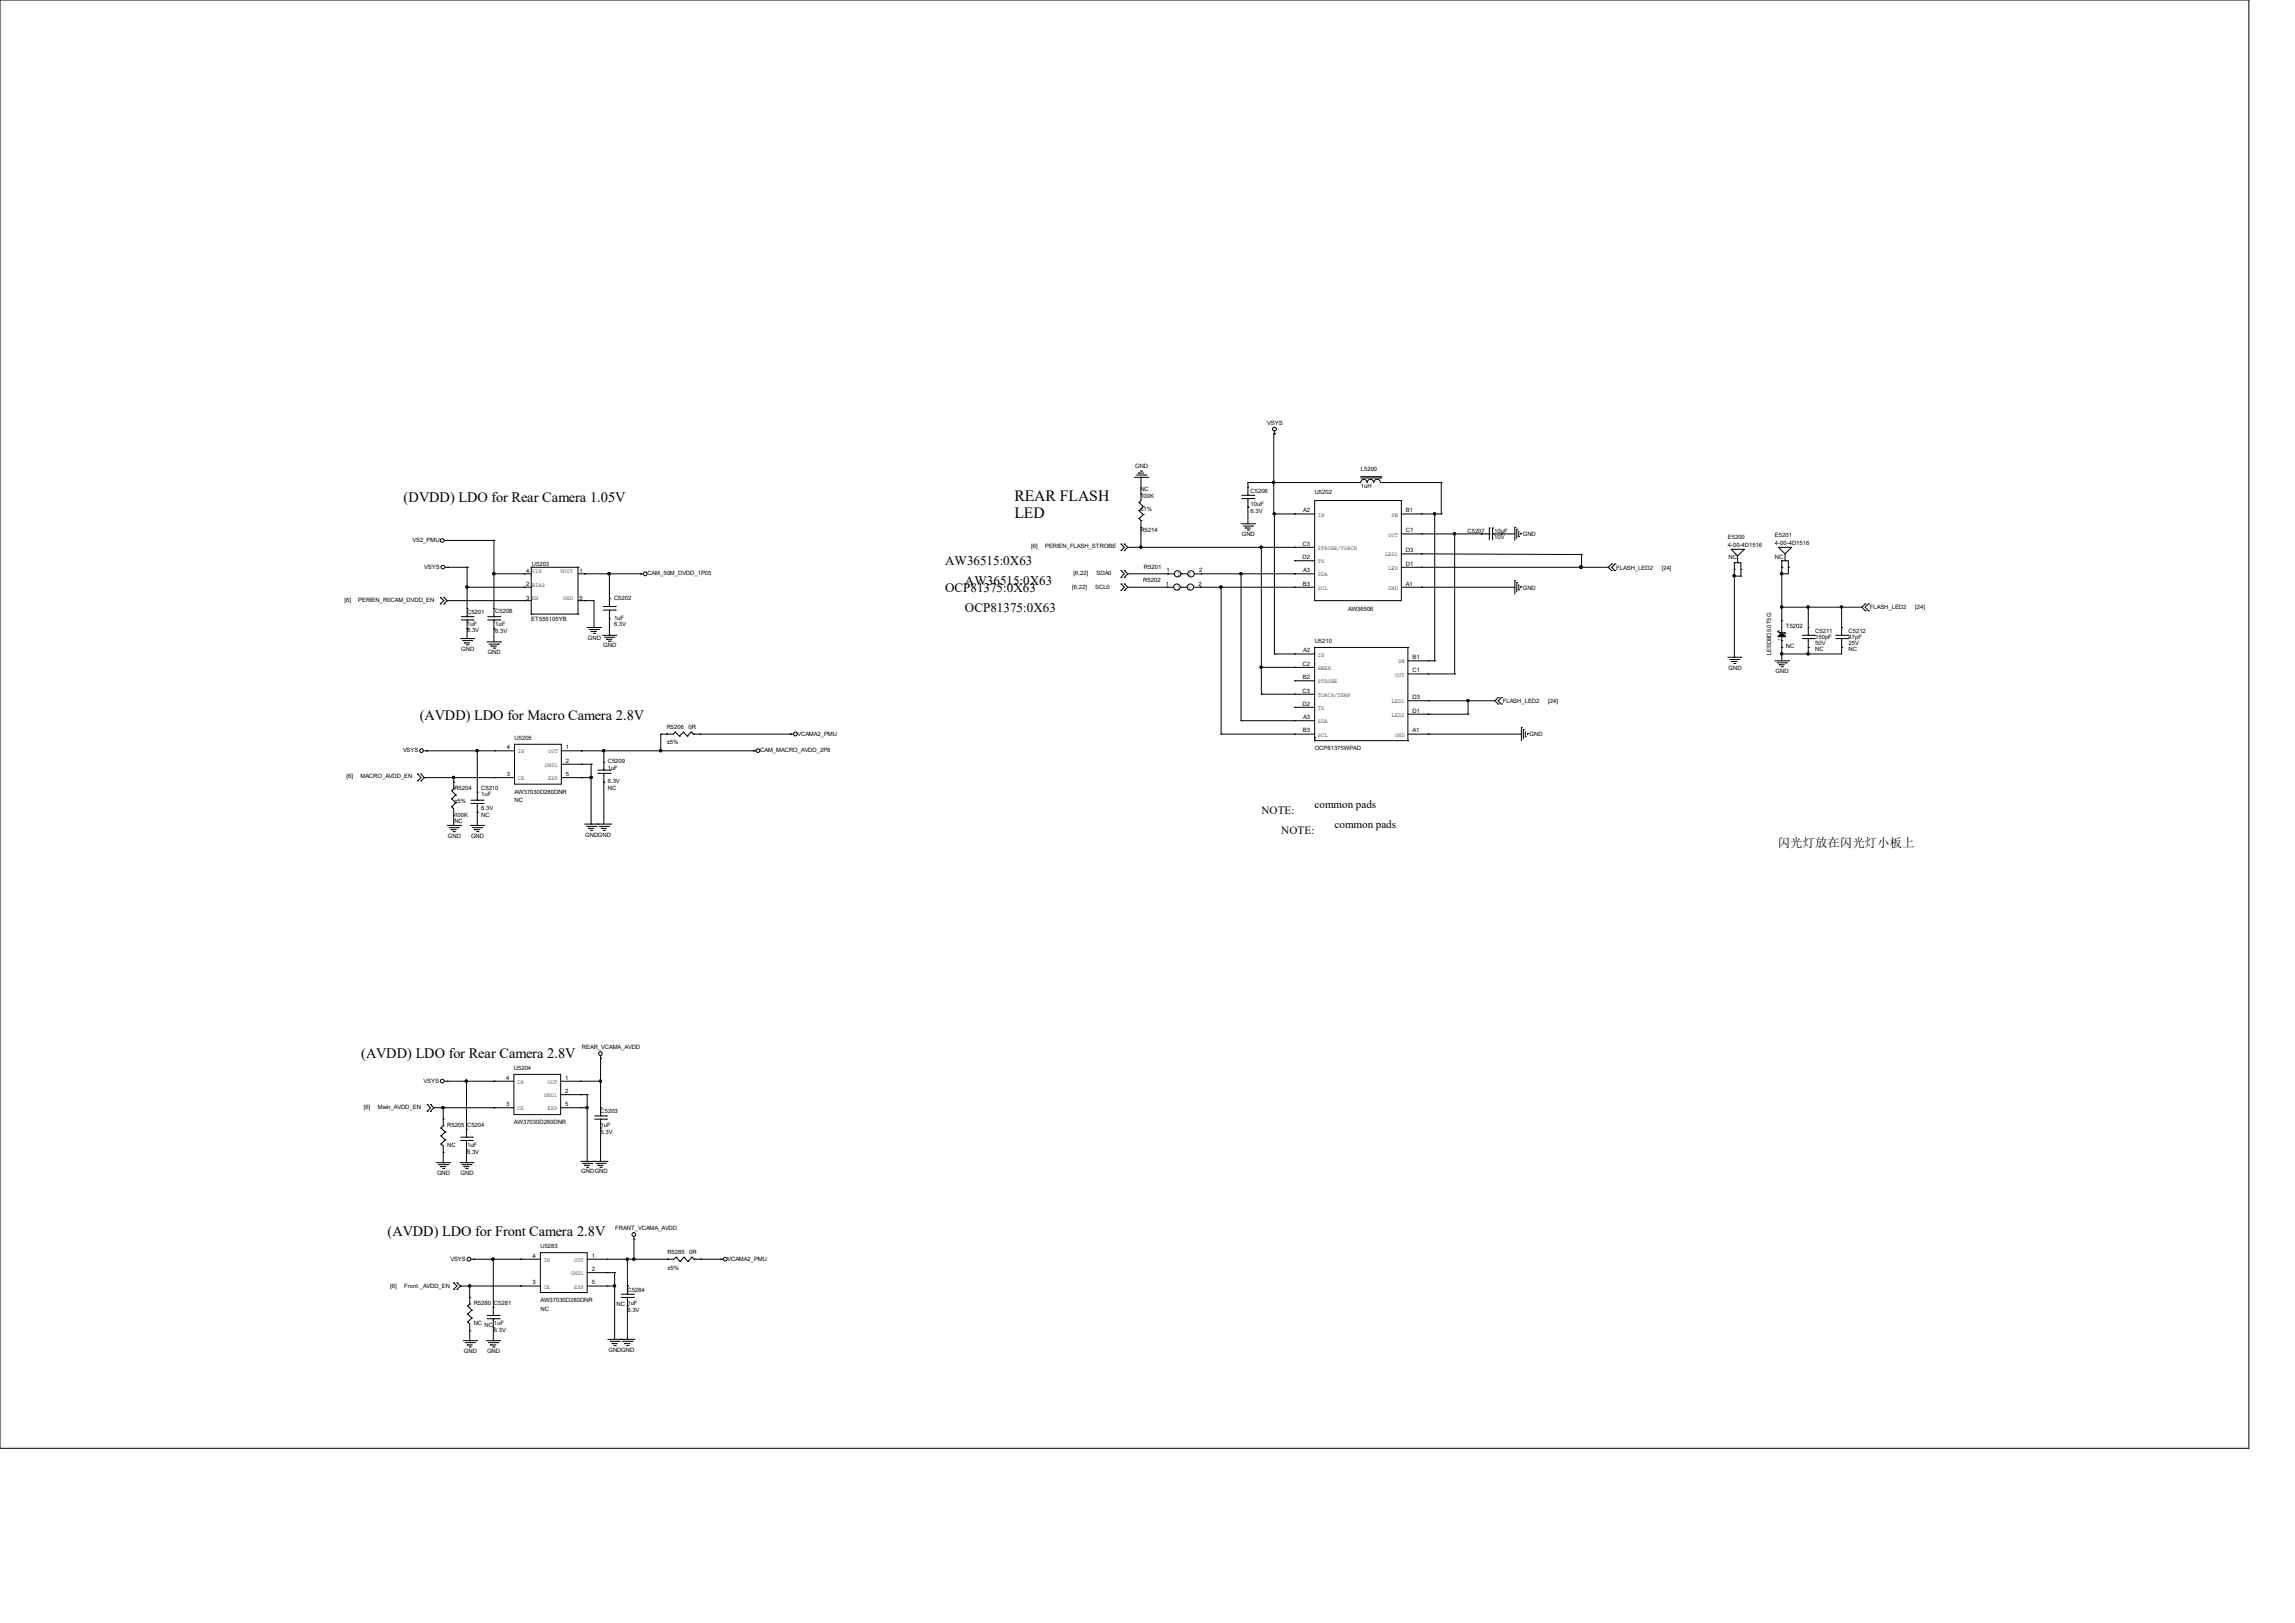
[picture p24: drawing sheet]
<svg xmlns="http://www.w3.org/2000/svg" width="297mm" height="210mm" viewBox="0 0 297 210" stroke-linecap="round" stroke-linejoin="round" font-family="sans-serif">
<defs><g id="words">
<g font-size="2">
<text x="131.3" y="64.9">REAR FLASH</text>
<text x="131.3" y="67">LED</text>
</g>
<g font-size="1.9">
<text x="52.2" y="64.9">(DVDD) LDO for Rear Camera 1.05V</text>
<text x="54.3" y="93.2">(AVDD) LDO for Macro Camera 2.8V</text>
<text x="46.7" y="136.9">(AVDD) LDO for Rear Camera 2.8V</text>
<text x="50.2" y="159.9">(AVDD) LDO for Front Camera 2.8V</text>
</g>
<g font-size="1.7">
<text x="122.3" y="76.6">OCP81375:0X63</text>
<text x="122.3" y="73.1">AW36515:0X63</text>
<text x="124.9" y="75.7">AW36515:0X63</text>
<text x="124.9" y="79.2">OCP81375:0X63</text>
</g>
<text font-size="1.6" x="230.1" y="109.6">闪光灯放在闪光灯小板上</text>
<g font-size="1.4">
<text x="163.2" y="105.4">NOTE:</text>
<text x="165.8" y="107.9">NOTE:</text>
<text x="170.1" y="104.5">common pads</text>
<text x="172.7" y="107.1">common pads</text>
</g>
<g font-size=".8">
<text x="164" y="54.9">VSYS</text>
<text x="146.9" y="60.6">GND</text>
<text x="147.6" y="64.5">100K</text>
<text x="147.6" y="63.6">NC</text>
<text x="161.8" y="63.8">C5206</text>
<text x="161.8" y="65.5">10uF</text>
<text x="170.1" y="63.9">U5202</text>
<text x="176.1" y="61">L5200</text>
<text x="176.1" y="63.2">1uH</text>
<text x="53.4" y="70.1">VS2_PMU</text>
<text x="133.4" y="71">[6]</text>
<text x="135.3" y="71">PERIEN_FLASH_STROBE</text>
<text x="147.6" y="68.8">R5214</text>
<text x="147.6" y="66.2">±1%</text>
<text x="160.7" y="69.4">GND</text>
<text x="161.8" y="66.3">6.3V</text>
<text x="168.6" y="70.6">C3</text>
<text x="168.7" y="66.3">A2</text>
<text x="170.6" y="66.8">IN</text>
<text x="170.6" y="71.2">STROBE/TORCH</text>
<text x="179.7" y="69.4">OUT</text>
<text x="180.1" y="66.8">SW</text>
<text x="182" y="66.3">B1</text>
<text x="182" y="68.9">C1</text>
<text x="182" y="71.5">D3</text>
<text x="189.9" y="69">C5207</text>
<text x="193.4" y="69">10uF</text>
<text x="193.4" y="69.8">10V</text>
<text x="197.1" y="69.4">GND</text>
<text x="223.6" y="69.7">E5200</text>
<text x="223.6" y="70.7">4-00-4D1516</text>
<text x="229.7" y="69.5">E5201</text>
<text x="229.7" y="70.5">4-00-4D1516</text>
<text x="44.6" y="77.9">[6]</text>
<text x="46.4" y="77.9">PERIEN_R0CAM_DVDD_EN</text>
<text x="54.9" y="73.6">VSYS</text>
<text x="68.1" y="75.9">2</text>
<text x="68.1" y="77.6">3</text>
<text x="68.1" y="74.1">4</text>
<text x="68.8" y="75.9">BIAS</text>
<text x="68.8" y="77.7">EN</text>
<text x="68.8" y="74.2">VIN</text>
<text x="68.8" y="73.2">U5203</text>
<text x="72.5" y="74.2">VOUT</text>
<text x="72.9" y="77.7">GND</text>
<text x="75" y="74.1">1</text>
<text x="75" y="77.6">5</text>
<text x="79.5" y="77.6">C5202</text>
<text x="83.8" y="74.5">CAM_50M_DVDD_1P05</text>
<text x="138.8" y="76.2">[6,22]</text>
<text x="138.9" y="74.5">[6,22]</text>
<text x="141.7" y="76.2">SCL0</text>
<text x="141.9" y="74.5">SDA0</text>
<text x="148" y="75.4">R5202</text>
<text x="148" y="73.6">R5201</text>
<text x="150.9" y="75.8">1</text>
<text x="151" y="74">1</text>
<text x="152.3" y="76.3">1</text>
<text x="152.4" y="74.6">1</text>
<text x="153.7" y="76.3">2</text>
<text x="153.8" y="74.6">2</text>
<text x="155.1" y="75.8">2</text>
<text x="155.2" y="74">2</text>
<text x="168.6" y="72.3">D2</text>
<text x="168.6" y="75.8">B3</text>
<text x="168.7" y="74">A3</text>
<text x="170.6" y="74.6">SDA</text>
<text x="170.6" y="76.3">SCL</text>
<text x="170.6" y="72.9">TX</text>
<text x="179.2" y="72">LED1</text>
<text x="179.7" y="76.3">GND</text>
<text x="179.7" y="73.7">LED</text>
<text x="182" y="75.8">A1</text>
<text x="182" y="73.2">D1</text>
<text x="197.1" y="76.3">GND</text>
<text x="209.2" y="73.7">FLASH_LED2</text>
<text x="215.1" y="73.7">[24]</text>
<text x="223.7" y="72.4">NC</text>
<text x="229.7" y="72.4">NC</text>
<text x="60.5" y="79.5">C5201</text>
<text x="60.5" y="81">1uF</text>
<text x="60.5" y="81.8">6.3V</text>
<text x="64.1" y="79.3">C5208</text>
<text x="64.1" y="81">1uF</text>
<text x="64.1" y="81.9">6.3V</text>
<text x="68.8" y="80.3">ET555105YB</text>
<text x="76.1" y="82.8">GND</text>
<text x="78.1" y="83.8">GND</text>
<text x="79.5" y="80.2">1uF</text>
<text x="79.5" y="81">6.3V</text>
<text x="170.1" y="83.2">U5210</text>
<text x="174.5" y="79">AW36506</text>
<text x="230.5" y="83" transform="rotate(-90 230.5 83)">+</text>
<text x="230.5" y="81.4" transform="rotate(-180 230.5 81.4)">-</text>
<text x="231.1" y="81.3">T5202</text>
<text x="231.1" y="83.9">NC</text>
<text x="234.9" y="81.9">C5211</text>
<text x="234.9" y="82.7">150pF</text>
<text x="234.9" y="83.4">50V</text>
<text x="239.2" y="81.9">C5212</text>
<text x="239.2" y="82.7">47pF</text>
<text x="239.2" y="83.4">25V</text>
<text x="242" y="78.9">FLASH_LED2</text>
<text x="247.9" y="78.9">[24]</text>
<text x="59.7" y="84.2">GND</text>
<text x="63.1" y="84.7">GND</text>
<text x="168.6" y="89.6">C3</text>
<text x="168.6" y="86.1">C2</text>
<text x="168.6" y="87.9">B2</text>
<text x="168.7" y="84.4">A2</text>
<text x="170.6" y="85">IN</text>
<text x="170.6" y="86.7">HWEN</text>
<text x="170.6" y="88.4">STROBE</text>
<text x="180.5" y="87.5">OUT</text>
<text x="180.9" y="85.9">SW</text>
<text x="182.8" y="85.3">B1</text>
<text x="182.8" y="87">C1</text>
<text x="223.7" y="86.7">GND</text>
<text x="229.2" y="84.8" transform="rotate(-90 229.2 84.8)">LESD8D5.0T5G</text>
<text x="229.8" y="87.1">GND</text>
<text x="234.9" y="84.2">NC</text>
<text x="239.2" y="84.2">NC</text>
<text x="66.6" y="95.7">U5205</text>
<text x="86.3" y="94.3">R5206</text>
<text x="89.1" y="94.3">0R</text>
<text x="103.2" y="95.2">VCAMA2_PMU</text>
<text x="168.6" y="91.3">D2</text>
<text x="168.6" y="94.8">B3</text>
<text x="168.7" y="93">A3</text>
<text x="170.6" y="93.6">SDA</text>
<text x="170.6" y="95.3">SCL</text>
<text x="170.6" y="90.2">TORCH/TEMP</text>
<text x="170.6" y="91.9">TX</text>
<text x="180.1" y="92.8">LED2</text>
<text x="180.1" y="91">LED1</text>
<text x="180.5" y="95.3">GND</text>
<text x="182.8" y="94.8">A1</text>
<text x="182.8" y="92.2">D1</text>
<text x="182.8" y="90.5">D3</text>
<text x="194.5" y="91">FLASH_LED2</text>
<text x="198" y="95.3">GND</text>
<text x="200.4" y="91">[24]</text>
<text x="44.8" y="100.7">[6]</text>
<text x="46.7" y="100.7">MACRO_AVDD_EN</text>
<text x="52.2" y="97.4">VSYS</text>
<text x="65.6" y="100.4">3</text>
<text x="65.6" y="96.9">4</text>
<text x="67" y="101">CE</text>
<text x="67" y="97.5">IN</text>
<text x="70.5" y="99.2">GND1</text>
<text x="71" y="101">EXP</text>
<text x="71" y="97.5">OUT</text>
<text x="73.2" y="98.7">2</text>
<text x="73.2" y="100.4">5</text>
<text x="73.2" y="96.9">1</text>
<text x="78.7" y="98.7">C5209</text>
<text x="78.7" y="99.6">1uF</text>
<text x="78.7" y="101.3">6.3V</text>
<text x="86.3" y="96.3">±5%</text>
<text x="98.4" y="97.4">CAM_MACRO_AVDD_2P8</text>
<text x="170.1" y="97.1">OCP81375WPAD</text>
<text x="58.8" y="102.2">R5204</text>
<text x="58.8" y="105.7">100K</text>
<text x="58.8" y="106.5">NC</text>
<text x="58.8" y="103.9">±5%</text>
<text x="62.3" y="102.2">C5210</text>
<text x="62.3" y="103">1uF</text>
<text x="62.3" y="105.7">NC</text>
<text x="62.3" y="104.8">6.3V</text>
<text x="66.6" y="102.7">AW37030D280DNR</text>
<text x="66.6" y="103.8">NC</text>
<text x="78.7" y="102.2">NC</text>
<text x="58" y="108.4">GND</text>
<text x="61" y="108.4">GND</text>
<text x="75.7" y="108.2">GNDGND</text>
<text x="75.3" y="135.8">REAR_VCAMA_AVDD</text>
<text x="47.1" y="143.6">[6]</text>
<text x="48.9" y="143.6">Main_AVDD_EN</text>
<text x="54.8" y="140.1">VSYS</text>
<text x="65.5" y="143.1">3</text>
<text x="65.5" y="139.7">4</text>
<text x="66.5" y="138.5">U5204</text>
<text x="66.9" y="143.7">CE</text>
<text x="66.9" y="140.2">IN</text>
<text x="70.4" y="142">GND1</text>
<text x="70.9" y="143.7">EXP</text>
<text x="70.9" y="140.2">OUT</text>
<text x="73.2" y="141.4">2</text>
<text x="73.2" y="143.1">5</text>
<text x="73.2" y="139.7">1</text>
<text x="57.9" y="145.8">R5205</text>
<text x="57.9" y="148.4">NC</text>
<text x="60.5" y="145.8">C5204</text>
<text x="60.5" y="148.4">1uF</text>
<text x="60.5" y="149.3">6.3V</text>
<text x="66.5" y="145.5">AW37030D280DNR</text>
<text x="77.7" y="144.1">C5203</text>
<text x="77.7" y="145.8">1uF</text>
<text x="77.7" y="146.7">6.3V</text>
<text x="56.6" y="152">GND</text>
<text x="59.6" y="152">GND</text>
<text x="75.2" y="151.8">GNDGND</text>
<text x="69.9" y="161.5">U5283</text>
<text x="79.6" y="159.2">FRANT_VCAMA_AVDD</text>
<text x="50.5" y="166.6">[6]</text>
<text x="52.3" y="166.6">Front _AVDD_EN</text>
<text x="58.3" y="163.2">VSYS</text>
<text x="68.9" y="166.2">3</text>
<text x="68.9" y="162.7">4</text>
<text x="70.4" y="166.8">CE</text>
<text x="70.4" y="163.3">IN</text>
<text x="73.9" y="165">GND1</text>
<text x="74.3" y="166.8">EXP</text>
<text x="74.3" y="163.3">OUT</text>
<text x="76.6" y="164.5">2</text>
<text x="76.6" y="166.2">5</text>
<text x="76.6" y="162.7">1</text>
<text x="81.2" y="167.1">C5284</text>
<text x="86.4" y="162.3">R5285</text>
<text x="86.4" y="164.3">±5%</text>
<text x="89.2" y="162.3">0R</text>
<text x="94.2" y="163.2">VCAMA2_PMU</text>
<text x="61.3" y="168.9">R5280</text>
<text x="61.3" y="171.4">NC</text>
<text x="62.7" y="171.7">NC</text>
<text x="63.9" y="168.9">C5281</text>
<text x="63.9" y="171.4">1uF</text>
<text x="63.9" y="172.3">6.3V</text>
<text x="69.9" y="168.5">AW37030D280DNR</text>
<text x="69.9" y="169.6">NC</text>
<text x="79.8" y="169">NC 1uF</text>
<text x="81.2" y="169.7">6.3V</text>
<text x="60" y="175.1">GND</text>
<text x="63" y="175.1">GND</text>
<text x="78.7" y="174.9">GNDGND</text>
</g>
</g></defs>
<g fill="none" stroke="#000" stroke-width=".13">
<path d="M0 0h291v187.4h-291zM164.8 56.1h.1M164.8 56.1v10.4h5.3M164.9 56.1h.1M164.9 55.8v.3M57 77.3h.1M57 78.1h.1M57 77.3l.4 .4-.4 .4M57.4 78.1h.1M57.4 77.3h.1M57.4 77.3l.5 .4M57.5 69.9h6.4"/>
<path d="M57.6 73.4h2.9M57.9 69.9h.1M57.9 77.7h.1M57.9 77.7l-.5 .4M57.9 77.7h10.8M58 73.4h.1M59.7 79.8h1.5M60.5 79.8h.1M60.5 78.7h.1M60.5 73.4h.1M60.5 76h.1M60.5 76h8.2"/>
<path d="M60.5 73.4v6.4M61.2 79.8h.1M63.1 79.8h1.6M63.9 79.8h.1M63.9 78.7h.1M63.9 69.9h.1M63.9 74.3h.1M63.9 74.3h4.8M63.9 69.9v9.9M64.7 79.8h.1M67.9 76h.1M67.9 77.7h.1"/>
<path d="M67.9 74.3h.1M68.7 73.4h.1M68.7 79.5h.1M68.7 73.4h6.1M68.7 73.4v6.1M68.7 79.5h6.1M74.8 73.4h.1M74.8 79.5h.1M74.8 74.3h8.5M74.8 73.4v6.1M74.8 77.7h2.1v3.5M75.6 74.3h.1"/>
<path d="M75.6 77.7h.1M78.1 79h1.5M78.1 78.5h1.5M78.9 78.5h.1M78.9 79h.1M78.9 77.5h.1M78.9 74.3v4.2M78.9 79v3.2M79.6 79h.1M79.6 78.5h.1M82.9 74.3h.1M145.1 71.2h.1"/>
<path d="M145.1 70.4h.1M145.1 73.8h.1M145.1 74.7h.1M145.1 75.6h.1M145.1 76.4h.1M145.1 70.4l.4 .4-.4 .4M145.1 73.8l.4 .5-.4 .4M145.1 75.6l.4 .4-.4 .4M145.5 70.4h.1M145.5 71.2h.1M145.5 74.7h.1M145.5 73.8h.1"/>
<path d="M145.5 76.4h.1M145.5 75.6h.1M145.5 70.4l.5 .4M145.5 73.8l.5 .5M145.5 75.6l.5 .4M146 74.3h6M146 70.8l-.5 .4M146 74.3l-.5 .4M146 76l-.5 .4M146 76h5.9M146 70.8h24.1M146.8 61.8h1.7"/>
<path d="M147.1 61.5h1.2M147.3 61.2h.1M147.3 61.2h.7M147.4 65h.1M147.4 66.1h.1M147.4 67.1h.1M147.4 65l.6 .5M147.4 66.1l.6 .5M147.4 67.1l.3 .3M147.6 61h.1M147.7 67.4h.1M147.7 63.9h.1"/>
<path d="M147.7 68.2h.1M147.7 61.8h.1M147.7 70.8h.1M147.7 61.8v3l-.3 .2M147.7 67.4v3.4M147.7 61h.1M148 65.5h.1M148 66.6h.1M148 65.5l-.6 .6M148 66.6l-.6 .5M148.3 61.5h.1M148.5 61.8h.1"/>
<path d="M151 76h.1M151.1 74.3h.1M152.8 76h.1M152.8 76h.8M152.9 74.3h.1M152.9 74.3h.8M154.5 76h15.6M154.6 74.3h15.5M155.4 76h.1M155.4 74.3h.1M158 76h.1M158 76v19"/>
<path d="M160.6 74.3h.1M160.6 67.8h1.7M160.6 74.3v19M160.7 64.5h1.6M160.7 64.1h1.6M160.9 68.1h1.2M161.2 68.3h.1M161.2 68.3h.6M161.4 68.6h.2M161.5 64.1h.1M161.5 64.5h.1M161.5 65.6h.1"/>
<path d="M161.5 63h.1M161.5 62.4h.1M161.5 62.4v1.7M161.5 64.5v3.3M161.6 68.6h.1M162.1 68.1h.1M162.3 64.5h.1M162.3 64.1h.1M162.3 67.8h.1M163.2 70.8h.1M163.2 70.8v19M164.8 62.4h.1"/>
<path d="M164.9 66.5h.1M164.9 66.5v18.1M167.6 66.5h.1M167.6 74.3h.1M167.6 76h.1M167.6 70.8h.1M167.6 72.6h.1M167.6 72.6h2.5M170.1 64.8h11.3v12.9h-11.3zM175.2 62.4h.1M176.1 61.8h2.6M176.1 61.7h2.6"/>
<path d="M176.9 62.4a.4 .4 0 0 0-.4-.4 .4 .4 0 0 0-.4 .4h-14.6M177.8 62.4a.4 .4 0 0 0-.4-.4 .4 .4 0 0 0-.4 .4M178.6 62.4a.42 .42 0 0 0-.4-.4 .42 .42 0 0 0-.4 .4M178.7 61.8h.1M178.7 61.7h.1M178.7 62.4h7.8M179.5 62.4h.1M181.4 73.4h26.7M181.4 69.1h11.3M181.4 76h14.6M181.4 66.5h5.1M181.4 71.7h2.5"/>
<path d="M183.9 76h.1M183.9 66.5h.1M183.9 69.1h.1M183.9 73.4h.1M183.9 71.7h.1M183.9 71.7l20.8 .1M185.7 66.5h.1M185.7 66.5v19M186.5 62.4h.1M186.5 66.5h.1M186.5 62.4v4.1M188.3 69.1h.1"/>
<path d="M188.3 69.1v18.1M191.7 69.1h.1M192.7 69.1h.1M192.7 68.3h.1M192.7 68.3v1.5M193.2 68.3h.1M193.2 69.1h.1M193.2 69.1h2.8M193.2 68.3v1.5M194.3 69.1h.1M196 68.2h.1M196 75.1h.1"/>
<path d="M196 68.2v1.7M196 75.1v1.8M196.3 68.5h.1M196.3 75.4h.1M196.3 68.5v1.2M196.3 75.4v1.2M196.6 69.4h.1M196.6 76.3h.1M196.6 68.7v.7M196.6 75.6v.7M196.8 69h.1M196.8 75.9h.1"/>
<path d="M196.8 69v.2M196.8 75.9v.2M204.6 73.4h.1M204.7 71.8h.1M204.7 73.4h.1M204.7 73.3h.1M204.7 71.8v1.5M204.7 73.3l-.2-.1 .2 .2M204.7 73.3l-.1 .1M208.1 73.4h.1M208.1 73.4l.5 .4M208.6 73h.1"/>
<path d="M208.6 73.8h.1M208.6 73l-.5 .4M209 73.8h.1M209 73h.1M209 73l-.4 .4 .4 .4M224 71.1h1.8l-.9 .8zM224.5 72.8h.1M224.5 73.7h.1M224.5 74.5h.1M224.5 72.8h.8v1.7M224.5 72.8v12.2M224.5 74.5h.8"/>
<path d="M224.9 72.8h.1M224.9 71.9v.9M225.3 73.7h.1M225.3 74.5h.1M230.2 70.8h1.7l-.9 .9zM230.6 72.6h.1M230.6 73.4h.1M230.6 74.3h.1M230.6 78.6h.1M230.6 72.6h.8v1.7h-.8M230.6 72.6v12.9M230.6 78.6h10.4"/>
<path d="M231 72.6h.1M231 71.7v.9M231.4 73.4h.1M234 78.6h.1M234 78.6v3.6M238.3 78.6h.1M238.3 78.6v3.6M241 78.6l.4 .4M241.4 78.1h.1M241.4 79h.1M241.4 78.1l-.4 .5M241.8 79h.1"/>
<path d="M241.8 78.1h.1M241.8 78.1l-.4 .5 .4 .4M54.8 97.2h11.8M55.2 97.2h.1M59.6 82.6h1.7M59.7 80.2h1.5M59.9 82.9h1.1M60.1 83.2h.1M60.1 83.2h.7M60.4 83.4h.1M60.5 80.2h.1M60.5 81.4h.1"/>
<path d="M60.5 80.2v2.4M60.5 83.4h.1M61 82.9h.1M61.2 80.2h.1M61.3 82.6h.1M61.8 97.2h.1M61.8 97.2v6.3M63 83.1h1.8M63.1 80.2h1.6M63.3 83.4h1.2M63.5 83.6h.1M63.5 83.6h.8"/>
<path d="M63.8 83.9h.2M63.9 80.2h.1M63.9 81.4h.1M63.9 80.2v2.9M64 83.9h.1M64 97.2h.1M64.5 83.4h.1M64.7 80.2h.1M64.8 83.1h.1M66.6 96.3h6v5.2h-6zM72.6 97.2h25.2M72.6 98.9h3.9"/>
<path d="M75.2 98.9h.1M75.2 97.2h.1M76 81.2h1.7M76.2 81.4h1.3M76.5 81.7h.1M76.5 98.9h.1M76.5 81.7h.7M76.5 98.9v7.7M76.8 82h.2M76.9 81.2h.1M77 82h.1M77.4 99.7h1.6"/>
<path d="M77.5 81.4h.1M77.7 81.2h.1M78 82.2h1.7M78.1 99.7h.1M78.1 98.6h.1M78.1 97.2h.1M78.1 97.2v2.5M78.2 82.5h1.3M78.5 82.7h.1M78.5 82.7h.7M78.7 83h.3M78.9 80.1h.1"/>
<path d="M78.9 82.2h.1M79 83h.1M79 99.7h.1M79.5 82.5h.1M79.7 82.2h.1M85.5 97.2h.1M85.5 95h.1M85.5 95v2.2M86.3 95h.1M87.4 94.7h.1M87.4 94.7l-.3 .3h-1.6M87.4 94.7l.5 .5"/>
<path d="M87.9 95.2h.1M88.4 94.7h.1M88.4 94.7l-.5 .5M88.4 94.7l.5 .5M88.9 95.2h.1M89.5 94.7h.1M89.5 94.7l-.6 .5M89.5 94.7l.2 .3M89.7 95h.1M89.7 95h13M90.6 95h.1M97.5 97.2h.1"/>
<path d="M102.3 95h.1M158 95h.1M158 95h12.1M160.6 93.3h.1M160.6 93.3h9.5M163.2 86.4h.1M163.2 89.8h.1M163.2 89.8h6.9M163.2 86.4h6.9M164.9 84.6h.1M164.9 84.6h5.2M167.6 84.6h.1"/>
<path d="M167.6 93.3h.1M167.6 95h.1M167.6 89.8h.1M167.6 91.5h.1M167.6 86.4h.1M167.6 88.1h.1M167.6 91.5h2.5M167.6 88.1h2.5M170.1 83.8h.1M170.1 95.8h.1M170.1 95.4h.1M170.1 83.8v12"/>
<path d="M170.1 83.8h12.1M170.1 95.8h12.1M182.2 83.8h.1M182.2 95.8h.1M182.2 95h14.7M182.2 85.5h3.5M182.2 83.8v12M182.2 87.2h6.1M182.2 92.4h7.8M182.2 90.7h11.3M184.8 95h.1M184.8 85.5h.1"/>
<path d="M184.8 87.2h.1M184.8 92.4h.1M184.8 90.7h.1M185.7 85.5h.1M188.3 87.2h.1M190 90.7h.1M190 92.4h.1M190 90.7v1.7M193.5 90.7h.1M193.5 90.7l.4 .4M193.9 90.3h.1M193.9 91.1h.1"/>
<path d="M193.9 90.3l-.4 .4M194.3 91.1h.1M194.3 90.3h.1M194.3 90.3l-.4 .4 .4 .4M196.9 94.1h.1M196.9 94.1v1.7M197.1 94.4h.1M197.1 94.4v1.2M197.4 95.3h.1M197.4 94.7v.6M197.7 94.9h.1M197.7 94.9v.2"/>
<path d="M223.6 85h1.7M223.9 85.3h1.1M224.1 85.6h.1M224.1 85.6h.7M224.4 85.9h.1M224.5 85h.1M224.5 85.9h.1M225 85.3h.1M225.3 85h.1M229.7 85.5h1.7M230 85.8h1.2M230.1 81.7h.1"/>
<path d="M230.1 81.7l.2 .2M230.3 86h.1M230.3 81.9h.1M230.3 86h.6M230.3 81.9h.6M230.5 86.3h.2M230.6 82.9h.1M230.6 80.3h.1M230.6 83.8h.1M230.6 84.6h.1M230.7 86.3h.1M230.9 81.9h.1"/>
<path d="M230.9 81.9l.2 .1M231.2 85.8h.1M231.4 85.5h.1M233.3 82.2h1.5M233.3 82.6h1.5M234 82.2h.1M234 82.6h.1M234 83.8h.1M234 81.2h.1M234 84.6h.1M234 82.6v2M234.8 82.6h.1"/>
<path d="M234.8 82.2h.1M237.6 82.2h1.5M237.6 82.6h1.5M238.3 82.2h.1M238.3 82.6h.1M238.3 83.8h.1M238.3 81.2h.1M238.3 82.6v2h-7.7M239.1 82.6h.1M239.1 82.2h.1M54.1 100.2h.1M54.1 101h.1"/>
<path d="M54.1 100.2l.4 .4-.4 .4M54.5 101h.1M54.5 100.2h.1M54.5 100.2l.4 .4M54.9 100.6h.1M54.9 100.6l-.4 .4M54.9 100.6h11.7M57.9 106.8h1.7M58.1 107.1h1.2M58.4 107.4h.1M58.4 107.4h.7M58.5 104.4h.1"/>
<path d="M58.5 103.4h.1M58.5 102.3h.1M58.5 104.4l.2 .2v2.2M58.5 103.4l.5 .5M58.5 102.3l.5 .6M58.6 107.6h.2M58.7 102.1h.1M58.7 105.5h.1M58.7 101.2h.1M58.7 100.6h.1M58.7 102.1l-.2 .2M58.7 100.6v1.5"/>
<path d="M58.8 107.6h.1M59 103.9h.1M59 102.9h.1M59 103.9l-.5 .5M59 102.9l-.5 .5M59.3 107.1h.1M59.6 106.8h.1M60.9 106.8h1.7M61 104h1.5M61 103.5h1.5M61.1 107.1h1.3M61.4 107.4h.1"/>
<path d="M61.4 107.4h.7M61.7 107.6h.1M61.8 103.5h.1M61.8 104h.1M61.8 105.1h.1M61.8 102.5h.1M61.8 104v2.8M61.8 107.6h.1M62.4 107.1h.1M62.5 104h.1M62.5 103.5h.1M62.6 106.8h.1"/>
<path d="M64 100.6h.1M72.6 100.6h3.9M75.2 100.6h.1M75.6 106.6h3.4M75.9 106.9h1.2M76.2 107.2h.1M76.2 107.2h.7M76.4 107.4h.2M76.5 106.6h.1M76.6 107.4h.1M77.1 106.9h.1M77.4 106.6h.1"/>
<path d="M77.4 100.1h1.6M77.6 106.9h1.1M77.8 107.2h.1M77.8 107.2h.7M78.1 107.4h.1M78.1 100.1h.1M78.1 101.2h.1M78.1 100.1v6.5M78.2 107.4h.1M78.7 106.9h.1M79 100.1h.1M79 106.6h.1"/>
<path d="M57.5 139.9h9M57.9 139.9h.1M60.4 139.9h.1M60.4 139.9v7.3M63.9 139.9h.1M66.5 139h6.1v5.2h-6.1zM72.6 139.9h5.1M75.1 139.9h.1M77.7 136.9h.1M77.7 139.9h.1M77.7 136.6v7.8M55.3 142.9h.1"/>
<path d="M55.3 143.8h.1M55.3 142.9l.4 .4-.4 .5M55.7 143.8h.1M55.7 142.9h.1M55.7 142.9l.4 .4M56.1 143.3h.1M56.1 143.3l-.4 .5M56.1 143.3h10.4M56.5 150.5h1.7M56.7 150.7h1.3M57 151h.1M57 151h.7"/>
<path d="M57.1 148h.1M57.1 147h.1M57.1 146h.1M57.1 148l.3 .3v2.2M57.1 147l.5 .5M57.1 146l.5 .5M57.3 151.2h.1M57.4 145.7h.1M57.4 149.1h.1M57.4 144.8h.1M57.4 150.5h.1M57.4 143.3h.1"/>
<path d="M57.4 145.7l-.3 .3M57.4 143.3v2.4M57.4 151.2h.1M57.6 147.5h.1M57.6 146.5h.1M57.6 147.5l-.5 .5M57.6 146.5l-.5 .5M58 150.7h.1M58.2 150.5h.1M59.5 150.5h1.7M59.6 147.6h1.5M59.6 147.2h1.5"/>
<path d="M59.8 150.7h1.2M60 151h.1M60 151h.7M60.3 151.2h.2M60.4 147.2h.1M60.4 147.6h.1M60.4 148.7h.1M60.4 146.1h.1M60.4 150.5h.1M60.4 147.6v2.9M60.5 151.2h.1M61 150.7h.1"/>
<path d="M61.1 147.6h.1M61.1 147.2h.1M61.2 150.5h.1M63.9 143.3h.1M72.6 143.3h3.4M72.6 141.6h3.4M75.1 141.6h.1M75.1 143.3h.1M75.1 150.3h3.5M75.4 150.5h1.2M75.6 150.8h.1M75.6 150.8h.7"/>
<path d="M75.9 151h.2M76 150.3h.1M76 141.6h.1M76 143.3h.1M76 141.6v8.7M76.1 151h.1M76.6 150.5h.1M76.9 150.3h.1M77 144.8h1.5M77 144.4h1.5M77.1 150.5h1.2M77.4 150.8h.1"/>
<path d="M77.4 150.8h.7M77.6 151h.2M77.7 144.4h.1M77.7 144.8h.1M77.7 146h.1M77.7 143.3h.1M77.7 144.8v5.5M77.8 151h.1M78.3 150.5h.1M78.5 144.8h.1M78.5 144.4h.1M78.6 150.3h.1"/>
<path d="M58.7 166h.1M58.7 166.8h.1M58.7 166l.4 .4-.4 .4M59.1 166.8h.1M59.1 166h.1M59.1 166l.5 .4M59.6 166.4h.1M59.6 166.4l-.5 .4M59.6 166.4h10.3M59.9 173.5h1.8M60.2 173.7h1.2M60.5 174h.1"/>
<path d="M60.5 174h.6M60.5 171.1h.1M60.5 170.1h.1M60.5 169h.1M60.5 171.1l.3 .2v2.2M60.5 170.1l.5 .5M60.5 169l.5 .5M60.7 174.3h.2M60.8 168.7h.1M60.8 172.2h.1M60.8 167.9h.1M60.8 166.4h.1"/>
<path d="M60.8 173.5h.1M60.8 168.7l-.3 .3M60.8 166.4v2.3M60.9 174.3h.1M61 162.9h8.9M61 170.6h.1M61 169.5h.1M61 170.6l-.5 .5M61 169.5l-.5 .6M61.3 162.9h.1M61.4 173.7h.1M61.7 173.5h.1"/>
<path d="M62.9 173.5h1.8M63 170.6h1.6M63 170.2h1.6M63.2 173.7h1.2M63.5 174h.1M63.5 174h.7M63.8 174.3h.1M63.8 170.2h.1M63.8 170.6h.1M63.8 171.8h.1M63.8 169.2h.1M63.8 162.9h.1"/>
<path d="M63.8 173.5h.1M63.8 162.9v7.3M63.8 170.6v2.9M63.9 174.3h.1M64.4 173.7h.1M64.6 170.6h.1M64.6 170.2h.1M64.7 173.5h.1M67.4 166.4h.1M67.4 162.9h.1M69.9 162.1h6.1v5.2h-6.1zM76 166.4h3.5"/>
<path d="M76 164.7h3.5M78.6 164.7h.1M78.6 166.4h.1M78.6 162.9h.1M78.7 173.3h3.3M79 173.6h1.1M79.2 173.9h.1M79.2 173.9h.7M79.5 174.1h.1M79.5 164.7h.1M79.5 166.4h.1M79.5 164.7v8.6"/>
<path d="M79.6 174.1h.1M80.1 173.6h.1M80.4 173.3h.1M80.4 167.9h1.6M80.4 167.5h1.6M80.6 173.6h1.2M80.8 173.9h.1M80.8 173.9h.7M81.1 174.1h.2M81.2 167.5h.1M81.2 167.9h.1M81.2 169h.1"/>
<path d="M81.2 166.4h.1M81.2 162.9h.1M81.2 162.9v4.6M81.2 167.9v5.4M81.3 174.1h.1M81.8 173.6h.1M82 167.9h.1M82 167.5h.1M82 160.4h.1M82 173.3h.1M82 162.9h.1M82 160v2.9"/>
<path d="M86.4 162.9h.1M87.5 162.7h.1M87.5 162.7l-.3 .2h-11.2M87.5 162.7l.5 .5M88 163.2h.1M88.5 162.7h.1M88.5 162.7l-.5 .5M88.5 162.7l.5 .5M89 163.2h.1M89.5 162.7h.1M89.5 162.7l-.5 .5M89.5 162.7l.3 .2"/>
<path d="M89.8 162.9h.1M89.8 162.9h3.8M90.7 162.9h.1M93.3 162.9h.1"/>
<circle cx="164.9" cy="55.5" r=".24"/>
<circle cx="57.2" cy="69.9" r=".24"/>
<circle cx="57.3" cy="73.4" r=".24"/>
<circle cx="83.5" cy="74.2" r=".24"/>
<circle cx="152.3" cy="76" r=".41"/>
<circle cx="152.4" cy="74.3" r=".41"/>
<circle cx="154.1" cy="76" r=".41"/>
<circle cx="154.1" cy="74.3" r=".41"/>
<circle cx="54.5" cy="97.1" r=".24"/>
<circle cx="98.1" cy="97.1" r=".24"/>
<circle cx="102.9" cy="95" r=".24"/>
<circle cx="57.2" cy="139.9" r=".24"/>
<circle cx="77.7" cy="136.3" r=".24"/>
<circle cx="82" cy="159.7" r=".24"/>
<circle cx="60.7" cy="162.9" r=".24"/>
<circle cx="93.9" cy="163" r=".24"/>
</g>
<g fill="#000" stroke="#000" stroke-width=".13">
<path d="M78.7 74.1h.2v.2h-.2z" fill-rule="evenodd"/>
<path d="M78.7 74.1h.2v.2h-.2z" fill-rule="evenodd"/>
<path d="M230.1 82.4l.5-.5 .5 .5z" fill-rule="evenodd"/>
<path d="M76.4 100.5h.2v.2h-.2z" fill-rule="evenodd"/>
<path d="M76.4 100.5h.2v.2h-.2z" fill-rule="evenodd"/>
<path d="M57.2 143.2h.2v.2h-.2z" fill-rule="evenodd"/>
<path d="M57.2 143.2h.2v.2h-.2z" fill-rule="evenodd"/>
<path d="M63.7 162.8h.2v.2h-.2z" fill-rule="evenodd"/>
<path d="M63.7 162.8h.2v.2h-.2z" fill-rule="evenodd"/>
<circle cx="60.4" cy="76" r=".15"/>
<circle cx="63.9" cy="74.2" r=".15"/>
<circle cx="147.6" cy="70.8" r=".15"/>
<circle cx="158" cy="76" r=".15"/>
<circle cx="160.6" cy="74.2" r=".15"/>
<circle cx="163.2" cy="70.8" r=".15"/>
<circle cx="164.8" cy="62.4" r=".15"/>
<circle cx="164.9" cy="66.5" r=".15"/>
<circle cx="185.7" cy="66.5" r=".15"/>
<circle cx="188.2" cy="69.1" r=".15"/>
<circle cx="204.6" cy="73.4" r=".15"/>
<circle cx="204.7" cy="73.4" r=".15"/>
<circle cx="224.4" cy="74.5" r=".15"/>
<circle cx="230.6" cy="78.5" r=".15"/>
<circle cx="230.6" cy="74.2" r=".15"/>
<circle cx="234" cy="78.5" r=".15"/>
<circle cx="238.3" cy="78.5" r=".15"/>
<circle cx="61.7" cy="97.1" r=".15"/>
<circle cx="78.1" cy="97.1" r=".15"/>
<circle cx="85.5" cy="97.1" r=".15"/>
<circle cx="163.2" cy="86.3" r=".15"/>
<circle cx="190" cy="90.7" r=".15"/>
<circle cx="230.6" cy="84.6" r=".15"/>
<circle cx="234" cy="84.6" r=".15"/>
<circle cx="58.7" cy="100.6" r=".15"/>
<circle cx="60.3" cy="139.9" r=".15"/>
<circle cx="77.7" cy="139.9" r=".15"/>
<circle cx="76" cy="143.3" r=".15"/>
<circle cx="60.8" cy="166.4" r=".15"/>
<circle cx="79.5" cy="166.4" r=".15"/>
<circle cx="81.2" cy="162.9" r=".15"/>
<circle cx="82" cy="162.9" r=".15"/>
</g>
<use href="#words"/>
</svg>
